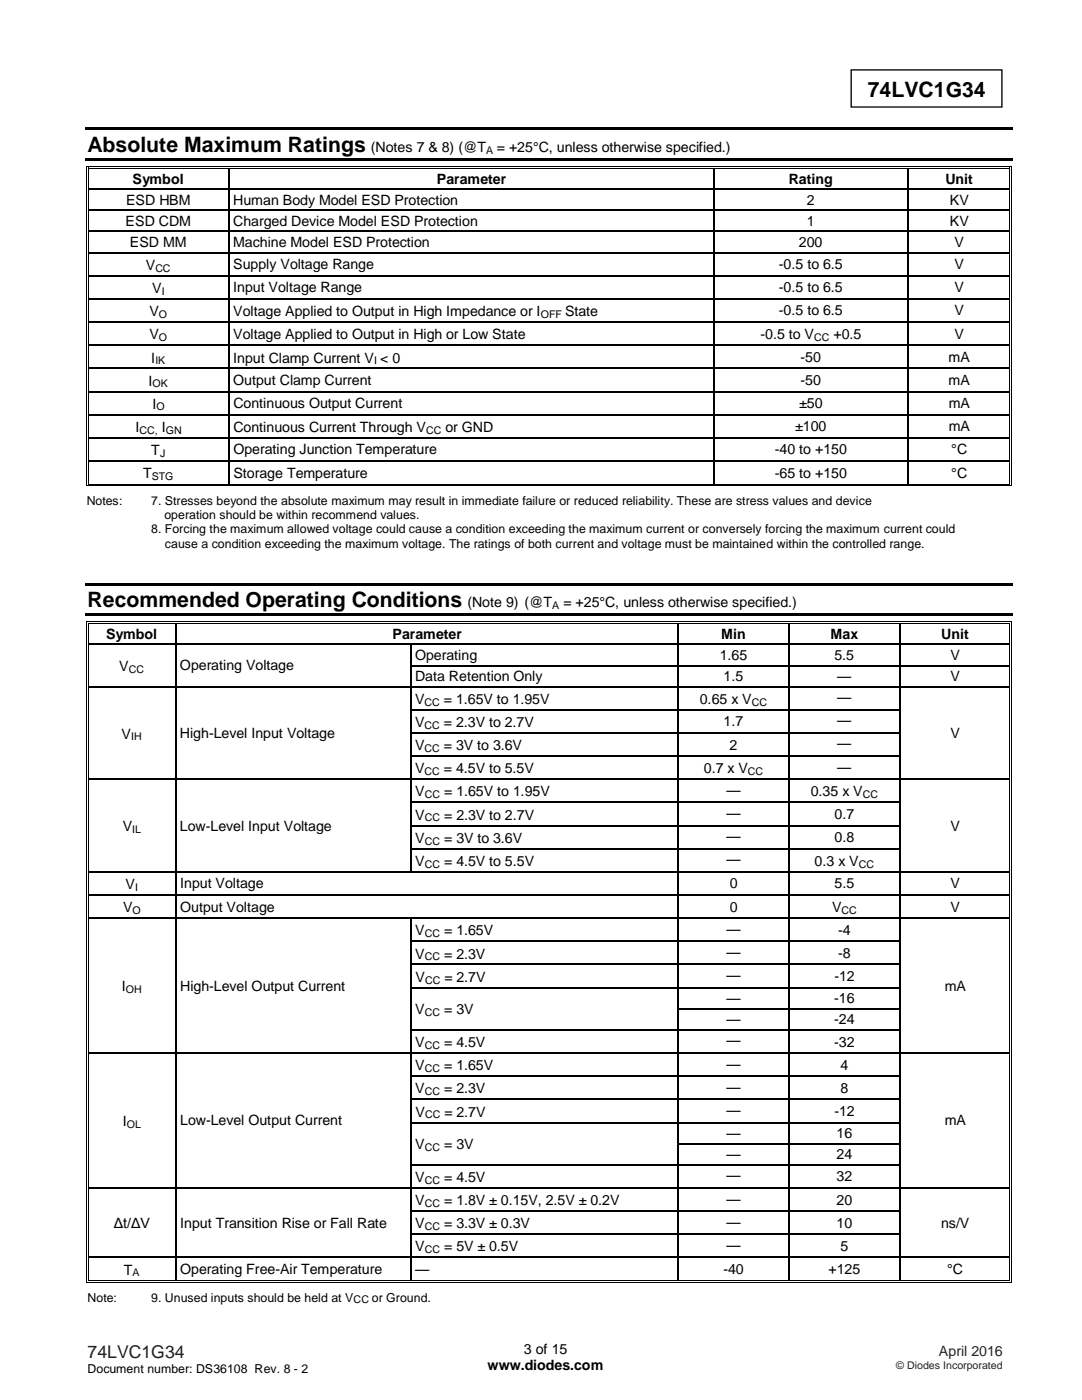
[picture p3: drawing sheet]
<svg xmlns="http://www.w3.org/2000/svg" width="216mm" height="279mm" viewBox="0 0 216 279" stroke-linecap="round" stroke-linejoin="round" font-family="sans-serif">
<defs><g id="words">
<g font-size="4.2">
<text x="173.1" y="19.3">74LVC1G34</text>
<text x="17.5" y="30.3">Absolute Maximum Ratings</text>
<text x="17.5" y="121.1">Recommended Operating Conditions</text>
</g>
<text font-size="3.5" fill="#231f20" x="17.5" y="270.9">74LVC1G34</text>
<g font-size="2.8">
<text x="74" y="30.3">(Notes 7 &amp; 8) (@T</text>
<text x="99.2" y="30.3">= +25°C, unless otherwise specified.)</text>
<text x="25.2" y="40.9">ESD HBM</text>
<text x="26.5" y="36.6">Symbol</text>
<text x="46.5" y="40.9">Human Body Model ESD Protection</text>
<text x="87.2" y="36.6">Parameter</text>
<text x="157.4" y="36.6">Rating</text>
<text x="161" y="40.9">2</text>
<text x="188.6" y="36.6">Unit</text>
<text x="189.5" y="40.9">KV</text>
<text x="25.1" y="45.1">ESD CDM</text>
<text x="46.5" y="45.1">Charged Device Model ESD Protection</text>
<text x="161" y="45.1">1</text>
<text x="189.5" y="45.1">KV</text>
<text x="25.9" y="49.3">ESD MM</text>
<text x="29.1" y="53.9">V</text>
<text x="46.5" y="49.3">Machine Model ESD Protection</text>
<text x="46.5" y="53.7">Supply Voltage Range</text>
<text x="155.4" y="53.7">-0.5 to 6.5</text>
<text x="159.4" y="49.3">200</text>
<text x="190.5" y="49.3">V</text>
<text x="190.5" y="53.7">V</text>
<text x="30.4" y="58.5">V</text>
<text x="46.5" y="58.3">Input Voltage Range</text>
<text x="155.4" y="58.3">-0.5 to 6.5</text>
<text x="190.5" y="58.3">V</text>
<text x="29.8" y="63.1">V</text>
<text x="46.5" y="63.1">Voltage Applied to Output in High Impedance or I</text>
<text x="112.8" y="63.1">State</text>
<text x="155.4" y="63">-0.5 to 6.5</text>
<text x="190.5" y="63">V</text>
<text x="29.8" y="67.7">V</text>
<text x="46.5" y="67.6">Voltage Applied to Output in High or Low State</text>
<text x="151.7" y="67.7">-0.5 to V</text>
<text x="166.3" y="67.7">+0.5</text>
<text x="190.5" y="67.6">V</text>
<text x="29.6" y="77">I</text>
<text x="30.2" y="72.4">I</text>
<text x="46.5" y="72.4">Input Clamp Current V &lt; 0</text>
<text x="46.5" y="76.8">Output Clamp Current</text>
<text x="159.7" y="72.2">-50</text>
<text x="159.7" y="76.8">-50</text>
<text x="189.3" y="72.2">mA</text>
<text x="189.3" y="76.8">mA</text>
<text x="30.4" y="81.6">I</text>
<text x="46.6" y="81.5">Continuous Output Current</text>
<text x="159.5" y="81.5">±50</text>
<text x="189.3" y="81.5">mA</text>
<text x="27" y="86.2">I</text>
<text x="32.3" y="86.2">I</text>
<text x="46.6" y="86.2">Continuous Current Through V</text>
<text x="88.9" y="86.2">or GND</text>
<text x="158.6" y="86.1">±100</text>
<text x="189.3" y="86.1">mA</text>
<text x="28.5" y="95.5">T</text>
<text x="30.2" y="90.8">T</text>
<text x="46.6" y="90.7">Operating Junction Temperature</text>
<text x="46.6" y="95.3">Storage Temperature</text>
<text x="154.6" y="90.7">-40 to +150</text>
<text x="154.6" y="95.3">-65 to +150</text>
<text x="189.8" y="90.7">°C</text>
<text x="189.8" y="95.3">°C</text>
<text x="93.3" y="121.1">(Note 9) (@T</text>
<text x="112.4" y="121.1">= +25°C, unless otherwise specified.)</text>
<text x="21.2" y="127.4">Symbol</text>
<text x="78.3" y="127.4">Parameter</text>
<text x="82.8" y="131.7">Operating</text>
<text x="143.6" y="131.7">1.65</text>
<text x="143.9" y="127.4">Min</text>
<text x="165.7" y="127.4">Max</text>
<text x="166.5" y="131.7">5.5</text>
<text x="187.8" y="127.4">Unit</text>
<text x="189.6" y="131.7">V</text>
<text x="23.8" y="134">V</text>
<text x="35.9" y="133.8">Operating Voltage</text>
<text x="82.8" y="135.9">Data Retention Only</text>
<text x="144.4" y="135.9">1.5</text>
<text x="167" y="135.9">—</text>
<text x="189.6" y="135.9">V</text>
<text x="82.8" y="140.5">V</text>
<text x="88.6" y="140.5">= 1.65V to 1.95V</text>
<text x="139.6" y="140.5">0.65 x V</text>
<text x="167" y="140.1">—</text>
<text x="24.3" y="147.4">V</text>
<text x="35.9" y="147.3">High-Level Input Voltage</text>
<text x="82.8" y="145.1">V</text>
<text x="82.8" y="149.7">V</text>
<text x="88.6" y="145.1">= 2.3V to 2.7V</text>
<text x="88.6" y="149.7">= 3V to 3.6V</text>
<text x="144.4" y="145">1.7</text>
<text x="145.6" y="149.6">2</text>
<text x="167" y="144.8">—</text>
<text x="167" y="149.4">—</text>
<text x="189.6" y="147.3">V</text>
<text x="82.8" y="154.3">V</text>
<text x="88.6" y="154.3">= 4.5V to 5.5V</text>
<text x="140.4" y="154.3">0.7 x V</text>
<text x="167" y="154">—</text>
<text x="82.9" y="158.9">V</text>
<text x="88.6" y="158.9">= 1.65V to 1.95V</text>
<text x="145" y="158.6">—</text>
<text x="161.8" y="158.9">0.35 x V</text>
<text x="24.5" y="165.9">V</text>
<text x="35.9" y="165.8">Low-Level Input Voltage</text>
<text x="82.9" y="163.6">V</text>
<text x="88.6" y="163.6">= 2.3V to 2.7V</text>
<text x="145" y="163.3">—</text>
<text x="145" y="167.9">—</text>
<text x="166.5" y="163.4">0.7</text>
<text x="189.7" y="165.8">V</text>
<text x="82.9" y="168.2">V</text>
<text x="82.9" y="172.8">V</text>
<text x="88.6" y="168.2">= 3V to 3.6V</text>
<text x="88.6" y="172.8">= 4.5V to 5.5V</text>
<text x="145" y="172.5">—</text>
<text x="162.5" y="172.8">0.3 x V</text>
<text x="166.5" y="168.1">0.8</text>
<text x="25.1" y="177.4">V</text>
<text x="35.9" y="177.3">Input Voltage</text>
<text x="145.6" y="177.3">0</text>
<text x="166.5" y="177.3">5.5</text>
<text x="189.7" y="177.3">V</text>
<text x="24.6" y="182.1">V</text>
<text x="35.9" y="181.9">Output Voltage</text>
<text x="145.6" y="181.9">0</text>
<text x="166" y="182.1">V</text>
<text x="189.7" y="181.9">V</text>
<text x="82.9" y="186.7">V</text>
<text x="82.9" y="191.3">V</text>
<text x="88.6" y="186.7">= 1.65V</text>
<text x="88.6" y="191.3">= 2.3V</text>
<text x="145" y="186.3">—</text>
<text x="145" y="191">—</text>
<text x="167.3" y="186.5">-4</text>
<text x="167.3" y="191.2">-8</text>
<text x="24.3" y="197.8">I</text>
<text x="35.9" y="197.7">High-Level Output Current</text>
<text x="82.9" y="195.9">V</text>
<text x="88.7" y="195.9">= 2.7V</text>
<text x="145" y="195.6">—</text>
<text x="166.5" y="195.8">-12</text>
<text x="188.5" y="197.7">mA</text>
<text x="82.9" y="202.5">V</text>
<text x="88.6" y="202.5">= 3V</text>
<text x="145" y="200.2">—</text>
<text x="166.4" y="200.2">-16</text>
<text x="82.9" y="209">V</text>
<text x="88.6" y="209">= 4.5V</text>
<text x="145" y="204.4">—</text>
<text x="145" y="208.6">—</text>
<text x="166.4" y="204.4">-24</text>
<text x="166.4" y="208.9">-32</text>
<text x="82.9" y="213.6">V</text>
<text x="88.6" y="213.6">= 1.65V</text>
<text x="145" y="213.3">—</text>
<text x="167.7" y="213.5">4</text>
<text x="82.9" y="218.2">V</text>
<text x="88.6" y="218.2">= 2.3V</text>
<text x="145" y="217.9">—</text>
<text x="167.7" y="218.1">8</text>
<text x="24.5" y="224.8">I</text>
<text x="35.9" y="224.6">Low-Level Output Current</text>
<text x="82.9" y="222.9">V</text>
<text x="88.7" y="222.9">= 2.7V</text>
<text x="145" y="222.5">—</text>
<text x="145" y="227.2">—</text>
<text x="166.5" y="222.7">-12</text>
<text x="166.9" y="227.2">16</text>
<text x="188.5" y="224.6">mA</text>
<text x="82.9" y="229.4">V</text>
<text x="88.6" y="229.4">= 3V</text>
<text x="145" y="231.3">—</text>
<text x="166.9" y="231.3">24</text>
<text x="82.9" y="235.9">V</text>
<text x="88.6" y="235.9">= 4.5V</text>
<text x="145" y="235.6">—</text>
<text x="166.9" y="235.8">32</text>
<text x="22.7" y="245">Δt/ΔV</text>
<text x="35.9" y="245">Input Transition Rise or Fall Rate</text>
<text x="82.9" y="240.5">V</text>
<text x="82.9" y="245.1">V</text>
<text x="88.6" y="240.5">= 1.8V ± 0.15V, 2.5V ± 0.2V</text>
<text x="88.6" y="245.1">= 3.3V ± 0.3V</text>
<text x="145" y="240.2">—</text>
<text x="145" y="244.8">—</text>
<text x="166.9" y="240.4">20</text>
<text x="166.9" y="245">10</text>
<text x="187.8" y="245">ns/V</text>
<text x="82.9" y="249.8">V</text>
<text x="88.6" y="249.8">= 5V ± 0.5V</text>
<text x="145" y="249.4">—</text>
<text x="167.7" y="249.6">5</text>
<text x="24.7" y="254.4">T</text>
<text x="35.9" y="254.2">Operating Free-Air Temperature</text>
<text x="82.9" y="254.2">—</text>
<text x="144.3" y="254.2">-40</text>
<text x="165.3" y="254.2">+125</text>
<text x="189" y="254.2">°C</text>
<text x="97.3" y="273.5">www.diodes.com</text>
<text x="104.5" y="270.2">3 of 15</text>
</g>
<text font-size="2.8" fill="#231f20" x="187.4" y="270.6">April 2016</text>
<g font-size="2.5">
<text x="17.3" y="100.7">Notes:</text>
<text x="30.2" y="100.7">7. Stresses beyond the absolute maximum may result in immediate failure or reduced reliability. These are stress values and device</text>
<text x="30.2" y="106.4">8. Forcing the maximum allowed voltage could cause a condition exceeding the maximum current or conversely forcing the maximum current could</text>
<text x="32.8" y="103.6">operation should be within recommend values.</text>
<text x="32.9" y="109.3">cause a condition exceeding the maximum voltage. The ratings of both current and voltage must be maintained within the controlled range.</text>
<text x="17.5" y="259.8">Note:</text>
<text x="30.2" y="259.8">9. Unused inputs should be held at V</text>
<text x="74.2" y="259.8">or Ground.</text>
<text x="17.5" y="274">Document number: DS36108 Rev. 8 - 2</text>
</g>
<g font-size="2.1">
<text x="97" y="30.7">A</text>
<text x="31" y="54.2">CC</text>
<text x="32.3" y="58.8">I</text>
<text x="31.7" y="63.4">O</text>
<text x="107.9" y="63.4">OFF</text>
<text x="31.7" y="68.1">O</text>
<text x="162.5" y="68.1">CC</text>
<text x="30.4" y="77.3">OK</text>
<text x="31" y="72.7">IK</text>
<text x="74.7" y="72.7">I</text>
<text x="31.2" y="81.9">O</text>
<text x="27.8" y="86.5">CC,</text>
<text x="33.1" y="86.5">GN</text>
<text x="85.1" y="86.5">CC</text>
<text x="30.3" y="95.8">STG</text>
<text x="31.9" y="91.2">J</text>
<text x="110.2" y="121.5">A</text>
<text x="25.7" y="134.3">CC</text>
<text x="84.7" y="140.8">CC</text>
<text x="150" y="140.8">CC</text>
<text x="26.2" y="147.8">IH</text>
<text x="84.7" y="145.4">CC</text>
<text x="84.7" y="150">CC</text>
<text x="84.7" y="154.7">CC</text>
<text x="149.2" y="154.7">CC</text>
<text x="84.8" y="159.3">CC</text>
<text x="172.2" y="159.3">CC</text>
<text x="26.4" y="166.2">IL</text>
<text x="84.8" y="163.9">CC</text>
<text x="84.8" y="168.6">CC</text>
<text x="84.8" y="173.2">CC</text>
<text x="171.4" y="173.2">CC</text>
<text x="27" y="177.8">I</text>
<text x="26.5" y="182.4">O</text>
<text x="167.9" y="182.4">CC</text>
<text x="84.8" y="187">CC</text>
<text x="84.8" y="191.7">CC</text>
<text x="84.8" y="196.3">CC</text>
<text x="25.1" y="198.2">OH</text>
<text x="84.8" y="202.8">CC</text>
<text x="84.8" y="209.3">CC</text>
<text x="84.8" y="213.9">CC</text>
<text x="84.8" y="218.6">CC</text>
<text x="25.3" y="225.1">OL</text>
<text x="84.8" y="223.2">CC</text>
<text x="84.8" y="229.7">CC</text>
<text x="84.8" y="236.3">CC</text>
<text x="84.8" y="240.9">CC</text>
<text x="84.8" y="245.5">CC</text>
<text x="84.8" y="250.1">CC</text>
<text x="26.5" y="254.7">A</text>
<text x="70.5" y="260.1">CC</text>
</g>
<text font-size="2.1" fill="#231f20" x="178.9" y="273.2">© Diodes Incorporated</text>
</g></defs>
<path d="M169.8 14h30.1v7.4h-30.1z" fill="none" stroke="#000" stroke-width=".26"/>
<g fill="#000">
<path d="M17 25.5h185.1v.5h-185.1z" fill-rule="evenodd"/>
<path d="M17 31.6h185.1v.5h-185.1z" fill-rule="evenodd"/>
<path d="M17.2 33.2h.2v.5h-.2z" fill-rule="evenodd"/>
<path d="M17.2 33.2h.5v.1h-.5z" fill-rule="evenodd"/>
<path d="M17.2 37.6h.2v.3h-.2z" fill-rule="evenodd"/>
<path d="M17.6 33.5h.1v.2h-.1z" fill-rule="evenodd"/>
<path d="M17.6 33.5h.1v.2h-.1z" fill-rule="evenodd"/>
<path d="M17.6 37.6h.1v.3h-.1z" fill-rule="evenodd"/>
<path d="M45.6 33.7h.3z" fill-rule="evenodd"/>
<path d="M45.6 33.2h.6v.1h-.6z" fill-rule="evenodd"/>
<path d="M45.6 33.5h.6v.2h-.6z" fill-rule="evenodd"/>
<path d="M45.6 37.6h.3v.3h-.3z" fill-rule="evenodd"/>
<path d="M142.3 33.7h.3z" fill-rule="evenodd"/>
<path d="M142.3 33.2h.5v.1h-.5z" fill-rule="evenodd"/>
<path d="M142.3 33.5h.5v.2h-.5z" fill-rule="evenodd"/>
<path d="M142.3 37.6h.3v.3h-.3z" fill-rule="evenodd"/>
<path d="M181.1 33.7h.2z" fill-rule="evenodd"/>
<path d="M181.1 33.2h.5v.1h-.5z" fill-rule="evenodd"/>
<path d="M181.1 33.5h.5v.2h-.5z" fill-rule="evenodd"/>
<path d="M181.1 37.6h.2v.3h-.2z" fill-rule="evenodd"/>
<path d="M201.4 33.2h.5v.1h-.5z" fill-rule="evenodd"/>
<path d="M201.4 33.5h.2v.2h-.2z" fill-rule="evenodd"/>
<path d="M201.4 33.5h.2v.2h-.2z" fill-rule="evenodd"/>
<path d="M201.4 37.6h.2v.3h-.2z" fill-rule="evenodd"/>
<path d="M201.8 33.2h.1v.5h-.1z" fill-rule="evenodd"/>
<path d="M201.8 37.6h.1v.3h-.1z" fill-rule="evenodd"/>
<path d="M17.2 41.9h.2v.2h-.2z" fill-rule="evenodd"/>
<path d="M17.2 46.1h.2v.2h-.2z" fill-rule="evenodd"/>
<path d="M17.2 50.3h.2v.3h-.2z" fill-rule="evenodd"/>
<path d="M17.2 54.9h.2v.3h-.2z" fill-rule="evenodd"/>
<path d="M17.2 59.5h.2v.3h-.2z" fill-rule="evenodd"/>
<path d="M17.6 41.9h.1v.2h-.1z" fill-rule="evenodd"/>
<path d="M17.6 46.1h.1v.2h-.1z" fill-rule="evenodd"/>
<path d="M17.6 50.3h.1v.3h-.1z" fill-rule="evenodd"/>
<path d="M17.6 54.9h.1v.3h-.1z" fill-rule="evenodd"/>
<path d="M17.6 59.5h.1v.3h-.1z" fill-rule="evenodd"/>
<path d="M45.6 41.9h.3v.2h-.3z" fill-rule="evenodd"/>
<path d="M45.6 46.1h.3v.2h-.3z" fill-rule="evenodd"/>
<path d="M45.6 50.3h.3v.3h-.3z" fill-rule="evenodd"/>
<path d="M45.6 54.9h.3v.3h-.3z" fill-rule="evenodd"/>
<path d="M45.6 59.5h.3v.3h-.3z" fill-rule="evenodd"/>
<path d="M142.3 41.9h.3v.2h-.3z" fill-rule="evenodd"/>
<path d="M142.3 46.1h.3v.2h-.3z" fill-rule="evenodd"/>
<path d="M142.3 50.3h.3v.3h-.3z" fill-rule="evenodd"/>
<path d="M142.3 54.9h.3v.3h-.3z" fill-rule="evenodd"/>
<path d="M142.3 59.5h.3v.3h-.3z" fill-rule="evenodd"/>
<path d="M181.1 41.9h.2v.2h-.2z" fill-rule="evenodd"/>
<path d="M181.1 46.1h.2v.2h-.2z" fill-rule="evenodd"/>
<path d="M181.1 50.3h.2v.3h-.2z" fill-rule="evenodd"/>
<path d="M181.1 54.9h.2v.3h-.2z" fill-rule="evenodd"/>
<path d="M181.1 59.5h.2v.3h-.2z" fill-rule="evenodd"/>
<path d="M201.4 41.9h.2v.2h-.2z" fill-rule="evenodd"/>
<path d="M201.4 46.1h.2v.2h-.2z" fill-rule="evenodd"/>
<path d="M201.4 50.3h.2v.3h-.2z" fill-rule="evenodd"/>
<path d="M201.4 54.9h.2v.3h-.2z" fill-rule="evenodd"/>
<path d="M201.4 59.5h.2v.3h-.2z" fill-rule="evenodd"/>
<path d="M201.8 41.9h.1v.2h-.1z" fill-rule="evenodd"/>
<path d="M201.8 46.1h.1v.2h-.1z" fill-rule="evenodd"/>
<path d="M201.8 50.3h.1v.3h-.1z" fill-rule="evenodd"/>
<path d="M201.8 54.9h.1v.3h-.1z" fill-rule="evenodd"/>
<path d="M201.8 59.5h.1v.3h-.1z" fill-rule="evenodd"/>
<path d="M17.2 64.1h.2v.3h-.2z" fill-rule="evenodd"/>
<path d="M17.2 68.8h.2v.3h-.2z" fill-rule="evenodd"/>
<path d="M17.2 73.4h.2v.3h-.2z" fill-rule="evenodd"/>
<path d="M17.2 78h.2v.3h-.2z" fill-rule="evenodd"/>
<path d="M17.6 64.1h.1v.3h-.1z" fill-rule="evenodd"/>
<path d="M17.6 68.8h.1v.3h-.1z" fill-rule="evenodd"/>
<path d="M17.6 73.4h.1v.3h-.1z" fill-rule="evenodd"/>
<path d="M17.6 78h.1v.3h-.1z" fill-rule="evenodd"/>
<path d="M45.6 64.1h.3v.3h-.3z" fill-rule="evenodd"/>
<path d="M45.6 68.8h.3v.3h-.3z" fill-rule="evenodd"/>
<path d="M45.6 73.4h.3v.3h-.3z" fill-rule="evenodd"/>
<path d="M45.6 78h.3v.3h-.3z" fill-rule="evenodd"/>
<path d="M142.3 64.1h.3v.3h-.3z" fill-rule="evenodd"/>
<path d="M142.3 68.8h.3v.3h-.3z" fill-rule="evenodd"/>
<path d="M142.3 73.4h.3v.3h-.3z" fill-rule="evenodd"/>
<path d="M142.3 78h.3v.3h-.3z" fill-rule="evenodd"/>
<path d="M181.1 64.1h.2v.3h-.2z" fill-rule="evenodd"/>
<path d="M181.1 68.8h.2v.3h-.2z" fill-rule="evenodd"/>
<path d="M181.1 73.4h.2v.3h-.2z" fill-rule="evenodd"/>
<path d="M181.1 78h.2v.3h-.2z" fill-rule="evenodd"/>
<path d="M201.4 64.1h.2v.3h-.2z" fill-rule="evenodd"/>
<path d="M201.4 68.8h.2v.3h-.2z" fill-rule="evenodd"/>
<path d="M201.4 73.4h.2v.3h-.2z" fill-rule="evenodd"/>
<path d="M201.4 78h.2v.3h-.2z" fill-rule="evenodd"/>
<path d="M201.8 64.1h.1v.3h-.1z" fill-rule="evenodd"/>
<path d="M201.8 68.8h.1v.3h-.1z" fill-rule="evenodd"/>
<path d="M201.8 73.4h.1v.3h-.1z" fill-rule="evenodd"/>
<path d="M201.8 78h.1v.3h-.1z" fill-rule="evenodd"/>
<path d="M17.2 82.6h.2v.3h-.2z" fill-rule="evenodd"/>
<path d="M17.2 87.3h.2v.2h-.2z" fill-rule="evenodd"/>
<path d="M17.2 91.9h.2v.2h-.2z" fill-rule="evenodd"/>
<path d="M17.2 96.5h.2v.5h-.2z" fill-rule="evenodd"/>
<path d="M17.2 96.9h.5v.1h-.5z" fill-rule="evenodd"/>
<path d="M17.6 82.6h.1v.3h-.1z" fill-rule="evenodd"/>
<path d="M17.6 87.3h.1v.2h-.1z" fill-rule="evenodd"/>
<path d="M17.6 91.9h.1v.2h-.1z" fill-rule="evenodd"/>
<path d="M17.6 96.5h.1v.2h-.1z" fill-rule="evenodd"/>
<path d="M17.6 96.5h.1v.2h-.1z" fill-rule="evenodd"/>
<path d="M45.6 82.6h.3v.3h-.3z" fill-rule="evenodd"/>
<path d="M45.6 87.3h.3v.2h-.3z" fill-rule="evenodd"/>
<path d="M45.6 91.9h.3v.2h-.3z" fill-rule="evenodd"/>
<path d="M45.6 96.5h.6v.2h-.6z" fill-rule="evenodd"/>
<path d="M45.6 96.9h.6v.1h-.6z" fill-rule="evenodd"/>
<path d="M142.3 82.6h.3v.3h-.3z" fill-rule="evenodd"/>
<path d="M142.3 87.3h.3v.2h-.3z" fill-rule="evenodd"/>
<path d="M142.3 91.9h.3v.2h-.3z" fill-rule="evenodd"/>
<path d="M142.3 96.5h.5v.2h-.5z" fill-rule="evenodd"/>
<path d="M142.3 96.9h.5v.1h-.5z" fill-rule="evenodd"/>
<path d="M181.1 82.6h.2v.3h-.2z" fill-rule="evenodd"/>
<path d="M181.1 87.3h.2v.2h-.2z" fill-rule="evenodd"/>
<path d="M181.1 91.9h.2v.2h-.2z" fill-rule="evenodd"/>
<path d="M181.1 96.5h.5v.2h-.5z" fill-rule="evenodd"/>
<path d="M181.1 96.9h.5v.1h-.5z" fill-rule="evenodd"/>
<path d="M201.4 82.6h.2v.3h-.2z" fill-rule="evenodd"/>
<path d="M201.4 87.3h.2v.2h-.2z" fill-rule="evenodd"/>
<path d="M201.4 91.9h.2v.2h-.2z" fill-rule="evenodd"/>
<path d="M201.4 96.9h.5v.1h-.5z" fill-rule="evenodd"/>
<path d="M201.4 96.5h.2v.2h-.2z" fill-rule="evenodd"/>
<path d="M201.4 96.5h.2v.2h-.2z" fill-rule="evenodd"/>
<path d="M201.8 82.6h.1v.3h-.1z" fill-rule="evenodd"/>
<path d="M201.8 87.3h.1v.2h-.1z" fill-rule="evenodd"/>
<path d="M201.8 91.9h.1v.2h-.1z" fill-rule="evenodd"/>
<path d="M201.8 96.5h.1v.5h-.1z" fill-rule="evenodd"/>
<path d="M17 116.3h185.1v.5h-185.1z" fill-rule="evenodd"/>
<path d="M17 122.4h185.1v.6h-185.1z" fill-rule="evenodd"/>
<path d="M17.2 124h.2v.6h-.2z" fill-rule="evenodd"/>
<path d="M17.2 124h.5v.2h-.5z" fill-rule="evenodd"/>
<path d="M17.2 128.5h.2v.2h-.2z" fill-rule="evenodd"/>
<path d="M17.2 132.7h.2v.2h-.2z" fill-rule="evenodd"/>
<path d="M17.2 136.9h.2v.3h-.2z" fill-rule="evenodd"/>
<path d="M17.6 124.4h.1v.2h-.1z" fill-rule="evenodd"/>
<path d="M17.6 124.4h.1v.1h-.1z" fill-rule="evenodd"/>
<path d="M17.6 128.5h.1v.2h-.1z" fill-rule="evenodd"/>
<path d="M17.6 132.7h.1v.2h-.1z" fill-rule="evenodd"/>
<path d="M17.6 136.9h.1v.3h-.1z" fill-rule="evenodd"/>
<path d="M35.1 124.5l.2 .1z" fill-rule="evenodd"/>
<path d="M35.1 124h.5v.2h-.5z" fill-rule="evenodd"/>
<path d="M35.1 124.4h.5v.1h-.5z" fill-rule="evenodd"/>
<path d="M35.1 128.5h.2v.2h-.2z" fill-rule="evenodd"/>
<path d="M35.1 132.7h.2v.2h-.2z" fill-rule="evenodd"/>
<path d="M35.1 136.9h.2v.3h-.2z" fill-rule="evenodd"/>
<path d="M82 128.5h.2v.2h-.2z" fill-rule="evenodd"/>
<path d="M82 132.7h.2v.2h-.2z" fill-rule="evenodd"/>
<path d="M82 136.9h.2v.3h-.2z" fill-rule="evenodd"/>
<path d="M135.2 124.5l.2 .1z" fill-rule="evenodd"/>
<path d="M135.2 124h.5v.2h-.5z" fill-rule="evenodd"/>
<path d="M135.2 124.4h.5v.1h-.5z" fill-rule="evenodd"/>
<path d="M135.2 128.5h.2v.2h-.2z" fill-rule="evenodd"/>
<path d="M135.2 132.7h.2v.2h-.2z" fill-rule="evenodd"/>
<path d="M135.2 136.9h.2v.3h-.2z" fill-rule="evenodd"/>
<path d="M157.3 124.5l.2 .1z" fill-rule="evenodd"/>
<path d="M157.3 124h.5v.2h-.5z" fill-rule="evenodd"/>
<path d="M157.3 124.4h.5v.1h-.5z" fill-rule="evenodd"/>
<path d="M157.3 128.5h.2v.2h-.2z" fill-rule="evenodd"/>
<path d="M157.3 132.7h.2v.2h-.2z" fill-rule="evenodd"/>
<path d="M157.3 136.9h.2v.3h-.2z" fill-rule="evenodd"/>
<path d="M179.4 124.5l.3 .1z" fill-rule="evenodd"/>
<path d="M179.4 124h.6v.2h-.6z" fill-rule="evenodd"/>
<path d="M179.4 124.4h.6v.1h-.6z" fill-rule="evenodd"/>
<path d="M179.4 128.5h.3v.2h-.3z" fill-rule="evenodd"/>
<path d="M179.4 132.7h.3v.2h-.3z" fill-rule="evenodd"/>
<path d="M179.4 136.9h.3v.3h-.3z" fill-rule="evenodd"/>
<path d="M201.4 124h.5v.2h-.5z" fill-rule="evenodd"/>
<path d="M201.4 124.4h.2v.2h-.2z" fill-rule="evenodd"/>
<path d="M201.4 124.4h.2v.1h-.2z" fill-rule="evenodd"/>
<path d="M201.4 128.5h.2v.2h-.2z" fill-rule="evenodd"/>
<path d="M201.4 132.7h.2v.2h-.2z" fill-rule="evenodd"/>
<path d="M201.4 136.9h.2v.3h-.2z" fill-rule="evenodd"/>
<path d="M201.8 124h.1v.6h-.1z" fill-rule="evenodd"/>
<path d="M201.8 128.5h.1v.2h-.1z" fill-rule="evenodd"/>
<path d="M201.8 132.7h.1v.2h-.1z" fill-rule="evenodd"/>
<path d="M201.8 136.9h.1v.3h-.1z" fill-rule="evenodd"/>
<path d="M17.2 141.5h.2v.3h-.2z" fill-rule="evenodd"/>
<path d="M17.2 146.2h.2v.2h-.2z" fill-rule="evenodd"/>
<path d="M17.2 150.8h.2v.2h-.2z" fill-rule="evenodd"/>
<path d="M17.2 155.4h.2v.2h-.2z" fill-rule="evenodd"/>
<path d="M17.6 141.5h.1v.3h-.1z" fill-rule="evenodd"/>
<path d="M17.6 146.2h.1v.2h-.1z" fill-rule="evenodd"/>
<path d="M17.6 150.8h.1v.2h-.1z" fill-rule="evenodd"/>
<path d="M17.6 155.4h.1v.2h-.1z" fill-rule="evenodd"/>
<path d="M35.1 141.5h.2v.3h-.2z" fill-rule="evenodd"/>
<path d="M35.1 146.2h.2v.2h-.2z" fill-rule="evenodd"/>
<path d="M35.1 150.8h.2v.2h-.2z" fill-rule="evenodd"/>
<path d="M35.1 155.4h.2v.2h-.2z" fill-rule="evenodd"/>
<path d="M82 141.5h.2v.3h-.2z" fill-rule="evenodd"/>
<path d="M82 146.2h.2v.2h-.2z" fill-rule="evenodd"/>
<path d="M82 150.8h.2v.2h-.2z" fill-rule="evenodd"/>
<path d="M82 155.4h.2v.2h-.2z" fill-rule="evenodd"/>
<path d="M135.2 141.5h.2v.3h-.2z" fill-rule="evenodd"/>
<path d="M135.2 146.2h.2v.2h-.2z" fill-rule="evenodd"/>
<path d="M135.2 150.8h.2v.2h-.2z" fill-rule="evenodd"/>
<path d="M135.2 155.4h.2v.2h-.2z" fill-rule="evenodd"/>
<path d="M157.3 141.5h.2v.3h-.2z" fill-rule="evenodd"/>
<path d="M157.3 146.2h.2v.2h-.2z" fill-rule="evenodd"/>
<path d="M157.3 150.8h.2v.2h-.2z" fill-rule="evenodd"/>
<path d="M157.3 155.4h.2v.2h-.2z" fill-rule="evenodd"/>
<path d="M179.4 141.5h.3v.3h-.3z" fill-rule="evenodd"/>
<path d="M179.4 146.2h.3v.2h-.3z" fill-rule="evenodd"/>
<path d="M179.4 150.8h.3v.2h-.3z" fill-rule="evenodd"/>
<path d="M179.4 155.4h.3v.2h-.3z" fill-rule="evenodd"/>
<path d="M201.4 141.5h.2v.3h-.2z" fill-rule="evenodd"/>
<path d="M201.4 146.2h.2v.2h-.2z" fill-rule="evenodd"/>
<path d="M201.4 150.8h.2v.2h-.2z" fill-rule="evenodd"/>
<path d="M201.4 155.4h.2v.2h-.2z" fill-rule="evenodd"/>
<path d="M201.8 141.5h.1v.3h-.1z" fill-rule="evenodd"/>
<path d="M201.8 146.2h.1v.2h-.1z" fill-rule="evenodd"/>
<path d="M201.8 150.8h.1v.2h-.1z" fill-rule="evenodd"/>
<path d="M201.8 155.4h.1v.2h-.1z" fill-rule="evenodd"/>
<path d="M17.2 160h.2v.3h-.2z" fill-rule="evenodd"/>
<path d="M17.2 164.7h.2v.2h-.2z" fill-rule="evenodd"/>
<path d="M17.2 169.3h.2v.2h-.2z" fill-rule="evenodd"/>
<path d="M17.2 173.9h.2v.2h-.2z" fill-rule="evenodd"/>
<path d="M17.2 178.5h.2v.3h-.2z" fill-rule="evenodd"/>
<path d="M17.6 160h.1v.3h-.1z" fill-rule="evenodd"/>
<path d="M17.6 164.7h.1v.2h-.1z" fill-rule="evenodd"/>
<path d="M17.6 169.3h.1v.2h-.1z" fill-rule="evenodd"/>
<path d="M17.6 173.9h.1v.2h-.1z" fill-rule="evenodd"/>
<path d="M17.6 178.5h.1v.3h-.1z" fill-rule="evenodd"/>
<path d="M35.1 160h.2v.3h-.2z" fill-rule="evenodd"/>
<path d="M35.1 164.7h.2v.2h-.2z" fill-rule="evenodd"/>
<path d="M35.1 169.3h.2v.2h-.2z" fill-rule="evenodd"/>
<path d="M35.1 173.9h.2v.2h-.2z" fill-rule="evenodd"/>
<path d="M35.1 178.5h.2v.3h-.2z" fill-rule="evenodd"/>
<path d="M82 160h.2v.3h-.2z" fill-rule="evenodd"/>
<path d="M82 164.7h.2v.2h-.2z" fill-rule="evenodd"/>
<path d="M82 169.3h.2v.2h-.2z" fill-rule="evenodd"/>
<path d="M82 173.9h.2v.2h-.2z" fill-rule="evenodd"/>
<path d="M135.2 160h.2v.3h-.2z" fill-rule="evenodd"/>
<path d="M135.2 164.7h.2v.2h-.2z" fill-rule="evenodd"/>
<path d="M135.2 169.3h.2v.2h-.2z" fill-rule="evenodd"/>
<path d="M135.2 173.9h.2v.2h-.2z" fill-rule="evenodd"/>
<path d="M135.2 178.5h.2v.3h-.2z" fill-rule="evenodd"/>
<path d="M157.3 160h.2v.3h-.2z" fill-rule="evenodd"/>
<path d="M157.3 164.7h.2v.2h-.2z" fill-rule="evenodd"/>
<path d="M157.3 169.3h.2v.2h-.2z" fill-rule="evenodd"/>
<path d="M157.3 173.9h.2v.2h-.2z" fill-rule="evenodd"/>
<path d="M157.3 178.5h.2v.3h-.2z" fill-rule="evenodd"/>
<path d="M179.4 160h.3v.3h-.3z" fill-rule="evenodd"/>
<path d="M179.4 164.7h.3v.2h-.3z" fill-rule="evenodd"/>
<path d="M179.4 169.3h.3v.2h-.3z" fill-rule="evenodd"/>
<path d="M179.4 173.9h.3v.2h-.3z" fill-rule="evenodd"/>
<path d="M179.4 178.5h.3v.3h-.3z" fill-rule="evenodd"/>
<path d="M201.4 160h.2v.3h-.2z" fill-rule="evenodd"/>
<path d="M201.4 164.7h.2v.2h-.2z" fill-rule="evenodd"/>
<path d="M201.4 169.3h.2v.2h-.2z" fill-rule="evenodd"/>
<path d="M201.4 173.9h.2v.2h-.2z" fill-rule="evenodd"/>
<path d="M201.4 178.5h.2v.3h-.2z" fill-rule="evenodd"/>
<path d="M201.8 160h.1v.3h-.1z" fill-rule="evenodd"/>
<path d="M201.8 164.7h.1v.2h-.1z" fill-rule="evenodd"/>
<path d="M201.8 169.3h.1v.2h-.1z" fill-rule="evenodd"/>
<path d="M201.8 173.9h.1v.2h-.1z" fill-rule="evenodd"/>
<path d="M201.8 178.5h.1v.3h-.1z" fill-rule="evenodd"/>
<path d="M17.2 183.1h.2v.3h-.2z" fill-rule="evenodd"/>
<path d="M17.2 187.7h.2v.3h-.2z" fill-rule="evenodd"/>
<path d="M17.2 192.3h.2v.3h-.2z" fill-rule="evenodd"/>
<path d="M17.2 197h.2v.3h-.2z" fill-rule="evenodd"/>
<path d="M17.6 183.1h.1v.3h-.1z" fill-rule="evenodd"/>
<path d="M17.6 187.7h.1v.3h-.1z" fill-rule="evenodd"/>
<path d="M17.6 192.3h.1v.3h-.1z" fill-rule="evenodd"/>
<path d="M17.6 197h.1v.3h-.1z" fill-rule="evenodd"/>
<path d="M35.1 183.1h.2v.3h-.2z" fill-rule="evenodd"/>
<path d="M35.1 187.7h.2v.3h-.2z" fill-rule="evenodd"/>
<path d="M35.1 192.3h.2v.3h-.2z" fill-rule="evenodd"/>
<path d="M35.1 197h.2v.3h-.2z" fill-rule="evenodd"/>
<path d="M82 183.1h.2v.3h-.2z" fill-rule="evenodd"/>
<path d="M82 187.7h.2v.3h-.2z" fill-rule="evenodd"/>
<path d="M82 192.3h.2v.3h-.2z" fill-rule="evenodd"/>
<path d="M82 197h.2v.3h-.2z" fill-rule="evenodd"/>
<path d="M135.2 183.1h.2v.3h-.2z" fill-rule="evenodd"/>
<path d="M135.2 187.7h.2v.3h-.2z" fill-rule="evenodd"/>
<path d="M135.2 192.3h.2v.3h-.2z" fill-rule="evenodd"/>
<path d="M135.2 197h.2v.3h-.2z" fill-rule="evenodd"/>
<path d="M157.3 183.1h.2v.3h-.2z" fill-rule="evenodd"/>
<path d="M157.3 187.7h.2v.3h-.2z" fill-rule="evenodd"/>
<path d="M157.3 192.3h.2v.3h-.2z" fill-rule="evenodd"/>
<path d="M157.3 197h.2v.3h-.2z" fill-rule="evenodd"/>
<path d="M179.4 183.1h.3v.3h-.3z" fill-rule="evenodd"/>
<path d="M179.4 187.7h.3v.3h-.3z" fill-rule="evenodd"/>
<path d="M179.4 192.3h.3v.3h-.3z" fill-rule="evenodd"/>
<path d="M179.4 197h.3v.3h-.3z" fill-rule="evenodd"/>
<path d="M201.4 183.1h.2v.3h-.2z" fill-rule="evenodd"/>
<path d="M201.4 187.7h.2v.3h-.2z" fill-rule="evenodd"/>
<path d="M201.4 192.3h.2v.3h-.2z" fill-rule="evenodd"/>
<path d="M201.4 197h.2v.3h-.2z" fill-rule="evenodd"/>
<path d="M201.8 183.1h.1v.3h-.1z" fill-rule="evenodd"/>
<path d="M201.8 187.7h.1v.3h-.1z" fill-rule="evenodd"/>
<path d="M201.8 192.3h.1v.3h-.1z" fill-rule="evenodd"/>
<path d="M201.8 197h.1v.3h-.1z" fill-rule="evenodd"/>
<path d="M17.2 201.2h.2v.2h-.2z" fill-rule="evenodd"/>
<path d="M17.2 205.4h.2v.3h-.2z" fill-rule="evenodd"/>
<path d="M17.2 210h.2v.3h-.2z" fill-rule="evenodd"/>
<path d="M17.2 214.7h.2v.2h-.2z" fill-rule="evenodd"/>
<path d="M17.2 219.3h.2v.2h-.2z" fill-rule="evenodd"/>
<path d="M17.6 201.2h.1v.2h-.1z" fill-rule="evenodd"/>
<path d="M17.6 205.4h.1v.3h-.1z" fill-rule="evenodd"/>
<path d="M17.6 210h.1v.3h-.1z" fill-rule="evenodd"/>
<path d="M17.6 214.7h.1v.2h-.1z" fill-rule="evenodd"/>
<path d="M17.6 219.3h.1v.2h-.1z" fill-rule="evenodd"/>
<path d="M35.1 201.2h.2v.2h-.2z" fill-rule="evenodd"/>
<path d="M35.1 205.4h.2v.3h-.2z" fill-rule="evenodd"/>
<path d="M35.1 210h.2v.3h-.2z" fill-rule="evenodd"/>
<path d="M35.1 214.7h.2v.2h-.2z" fill-rule="evenodd"/>
<path d="M35.1 219.3h.2v.2h-.2z" fill-rule="evenodd"/>
<path d="M82 201.2h.2v.2h-.2z" fill-rule="evenodd"/>
<path d="M82 205.4h.2v.3h-.2z" fill-rule="evenodd"/>
<path d="M82 210h.2v.3h-.2z" fill-rule="evenodd"/>
<path d="M82 214.7h.2v.2h-.2z" fill-rule="evenodd"/>
<path d="M82 219.3h.2v.2h-.2z" fill-rule="evenodd"/>
<path d="M135.2 201.2h.2v.2h-.2z" fill-rule="evenodd"/>
<path d="M135.2 205.4h.2v.3h-.2z" fill-rule="evenodd"/>
<path d="M135.2 210h.2v.3h-.2z" fill-rule="evenodd"/>
<path d="M135.2 214.7h.2v.2h-.2z" fill-rule="evenodd"/>
<path d="M135.2 219.3h.2v.2h-.2z" fill-rule="evenodd"/>
<path d="M157.3 201.2h.2v.2h-.2z" fill-rule="evenodd"/>
<path d="M157.3 205.4h.2v.3h-.2z" fill-rule="evenodd"/>
<path d="M157.3 210h.2v.3h-.2z" fill-rule="evenodd"/>
<path d="M157.3 214.7h.2v.2h-.2z" fill-rule="evenodd"/>
<path d="M157.3 219.3h.2v.2h-.2z" fill-rule="evenodd"/>
<path d="M179.4 201.2h.3v.2h-.3z" fill-rule="evenodd"/>
<path d="M179.4 205.4h.3v.3h-.3z" fill-rule="evenodd"/>
<path d="M179.4 210h.3v.3h-.3z" fill-rule="evenodd"/>
<path d="M179.4 214.7h.3v.2h-.3z" fill-rule="evenodd"/>
<path d="M179.4 219.3h.3v.2h-.3z" fill-rule="evenodd"/>
<path d="M201.4 201.2h.2v.2h-.2z" fill-rule="evenodd"/>
<path d="M201.4 205.4h.2v.3h-.2z" fill-rule="evenodd"/>
<path d="M201.4 210h.2v.3h-.2z" fill-rule="evenodd"/>
<path d="M201.4 214.7h.2v.2h-.2z" fill-rule="evenodd"/>
<path d="M201.4 219.3h.2v.2h-.2z" fill-rule="evenodd"/>
<path d="M201.8 201.2h.1v.2h-.1z" fill-rule="evenodd"/>
<path d="M201.8 205.4h.1v.3h-.1z" fill-rule="evenodd"/>
<path d="M201.8 210h.1v.3h-.1z" fill-rule="evenodd"/>
<path d="M201.8 214.7h.1v.2h-.1z" fill-rule="evenodd"/>
<path d="M201.8 219.3h.1v.2h-.1z" fill-rule="evenodd"/>
<path d="M17.2 223.9h.2v.2h-.2z" fill-rule="evenodd"/>
<path d="M17.2 228.1h.2v.3h-.2z" fill-rule="evenodd"/>
<path d="M17.2 232.4h.2v.2h-.2z" fill-rule="evenodd"/>
<path d="M17.2 237h.2v.2h-.2z" fill-rule="evenodd"/>
<path d="M17.6 223.9h.1v.2h-.1z" fill-rule="evenodd"/>
<path d="M17.6 228.1h.1v.3h-.1z" fill-rule="evenodd"/>
<path d="M17.6 232.4h.1v.2h-.1z" fill-rule="evenodd"/>
<path d="M17.6 237h.1v.2h-.1z" fill-rule="evenodd"/>
<path d="M35.1 223.9h.2v.2h-.2z" fill-rule="evenodd"/>
<path d="M35.1 228.1h.2v.3h-.2z" fill-rule="evenodd"/>
<path d="M35.1 232.4h.2v.2h-.2z" fill-rule="evenodd"/>
<path d="M35.1 237h.2v.2h-.2z" fill-rule="evenodd"/>
<path d="M82 223.9h.2v.2h-.2z" fill-rule="evenodd"/>
<path d="M82 228.1h.2v.3h-.2z" fill-rule="evenodd"/>
<path d="M82 232.4h.2v.2h-.2z" fill-rule="evenodd"/>
<path d="M82 237h.2v.2h-.2z" fill-rule="evenodd"/>
<path d="M135.2 223.9h.2v.2h-.2z" fill-rule="evenodd"/>
<path d="M135.2 228.1h.2v.3h-.2z" fill-rule="evenodd"/>
<path d="M135.2 232.4h.2v.2h-.2z" fill-rule="evenodd"/>
<path d="M135.2 237h.2v.2h-.2z" fill-rule="evenodd"/>
<path d="M157.3 223.9h.2v.2h-.2z" fill-rule="evenodd"/>
<path d="M157.3 228.1h.2v.3h-.2z" fill-rule="evenodd"/>
<path d="M157.3 232.4h.2v.2h-.2z" fill-rule="evenodd"/>
<path d="M157.3 237h.2v.2h-.2z" fill-rule="evenodd"/>
<path d="M179.4 223.9h.3v.2h-.3z" fill-rule="evenodd"/>
<path d="M179.4 228.1h.3v.3h-.3z" fill-rule="evenodd"/>
<path d="M179.4 232.4h.3v.2h-.3z" fill-rule="evenodd"/>
<path d="M179.4 237h.3v.2h-.3z" fill-rule="evenodd"/>
<path d="M201.4 223.9h.2v.2h-.2z" fill-rule="evenodd"/>
<path d="M201.4 228.1h.2v.3h-.2z" fill-rule="evenodd"/>
<path d="M201.4 232.4h.2v.2h-.2z" fill-rule="evenodd"/>
<path d="M201.4 237h.2v.2h-.2z" fill-rule="evenodd"/>
<path d="M201.8 223.9h.1v.2h-.1z" fill-rule="evenodd"/>
<path d="M201.8 228.1h.1v.3h-.1z" fill-rule="evenodd"/>
<path d="M201.8 232.4h.1v.2h-.1z" fill-rule="evenodd"/>
<path d="M201.8 237h.1v.2h-.1z" fill-rule="evenodd"/>
<path d="M17.2 241.6h.2v.2h-.2z" fill-rule="evenodd"/>
<path d="M17.2 246.2h.2v.3h-.2z" fill-rule="evenodd"/>
<path d="M17.2 250.8h.2v.3h-.2z" fill-rule="evenodd"/>
<path d="M17.2 255.5h.2v.5h-.2z" fill-rule="evenodd"/>
<path d="M17.2 255.8h.5v.2h-.5z" fill-rule="evenodd"/>
<path d="M17.6 241.6h.1v.2h-.1z" fill-rule="evenodd"/>
<path d="M17.6 246.2h.1v.3h-.1z" fill-rule="evenodd"/>
<path d="M17.6 250.8h.1v.3h-.1z" fill-rule="evenodd"/>
<path d="M17.6 255.5h.1v.1h-.1z" fill-rule="evenodd"/>
<path d="M17.6 255.5h.1v.1h-.1z" fill-rule="evenodd"/>
<path d="M35.1 241.6h.2v.2h-.2z" fill-rule="evenodd"/>
<path d="M35.1 246.2h.2v.3h-.2z" fill-rule="evenodd"/>
<path d="M35.1 250.8h.2v.3h-.2z" fill-rule="evenodd"/>
<path d="M35.1 255.5h.5v.1h-.5z" fill-rule="evenodd"/>
<path d="M35.1 255.8h.5v.2h-.5z" fill-rule="evenodd"/>
<path d="M82 241.6h.2v.2h-.2z" fill-rule="evenodd"/>
<path d="M82 246.2h.2v.3h-.2z" fill-rule="evenodd"/>
<path d="M82 250.8h.2v.3h-.2z" fill-rule="evenodd"/>
<path d="M82 255.5h.5v.1h-.5z" fill-rule="evenodd"/>
<path d="M82 255.8h.5v.2h-.5z" fill-rule="evenodd"/>
<path d="M135.2 241.6h.2v.2h-.2z" fill-rule="evenodd"/>
<path d="M135.2 246.2h.2v.3h-.2z" fill-rule="evenodd"/>
<path d="M135.2 250.8h.2v.3h-.2z" fill-rule="evenodd"/>
<path d="M135.2 255.5h.5v.1h-.5z" fill-rule="evenodd"/>
<path d="M135.2 255.8h.5v.2h-.5z" fill-rule="evenodd"/>
<path d="M157.3 241.6h.2v.2h-.2z" fill-rule="evenodd"/>
<path d="M157.3 246.2h.2v.3h-.2z" fill-rule="evenodd"/>
<path d="M157.3 250.8h.2v.3h-.2z" fill-rule="evenodd"/>
<path d="M157.3 255.5h.5v.1h-.5z" fill-rule="evenodd"/>
<path d="M157.3 255.8h.5v.2h-.5z" fill-rule="evenodd"/>
<path d="M179.4 241.6h.3v.2h-.3z" fill-rule="evenodd"/>
<path d="M179.4 246.2h.3v.3h-.3z" fill-rule="evenodd"/>
<path d="M179.4 250.8h.3v.3h-.3z" fill-rule="evenodd"/>
<path d="M179.4 255.5h.6v.1h-.6z" fill-rule="evenodd"/>
<path d="M179.4 255.8h.6v.2h-.6z" fill-rule="evenodd"/>
<path d="M201.4 241.6h.2v.2h-.2z" fill-rule="evenodd"/>
<path d="M201.4 246.2h.2v.3h-.2z" fill-rule="evenodd"/>
<path d="M201.4 250.8h.2v.3h-.2z" fill-rule="evenodd"/>
<path d="M201.4 255.8h.5v.2h-.5z" fill-rule="evenodd"/>
<path d="M201.4 255.5h.2v.1h-.2z" fill-rule="evenodd"/>
<path d="M201.4 255.5h.2v.1h-.2z" fill-rule="evenodd"/>
<path d="M201.8 241.6h.1v.2h-.1z" fill-rule="evenodd"/>
<path d="M201.8 246.2h.1v.3h-.1z" fill-rule="evenodd"/>
<path d="M201.8 250.8h.1v.3h-.1z" fill-rule="evenodd"/>
<path d="M201.8 255.5h.1v.5h-.1z" fill-rule="evenodd"/>
</g>
<g fill="none" stroke="#000" stroke-width=".2">
<path d="M17.3 33.7v3.9M17.3 37.9v4M17.7 33.7v3.9M17.7 37.9v4M17.7 33.2h27.9M17.7 33.6h27.9M46.2 33.2h96.1M46.2 33.6h96.1M142.8 33.2h38.3M142.8 33.6h38.3M181.6 33.2h19.8M181.6 33.6h19.8"/>
<path d="M201.5 33.7v3.9M201.5 37.9v4M201.8 33.7v3.9M201.8 37.9v4M17.3 42.1v4M17.3 46.3v4M17.3 50.6v4.3M17.3 55.2v4.3M17.3 59.8v4.3M17.7 42.1v4M17.7 46.3v4M17.7 50.6v4.3"/>
<path d="M17.7 55.2v4.3M17.7 59.8v4.3M201.5 42.1v4M201.5 46.3v4M201.5 50.6v4.3M201.5 55.2v4.3M201.5 59.8v4.3M201.8 42.1v4M201.8 46.3v4M201.8 50.6v4.3M201.8 55.2v4.3M201.8 59.8v4.3"/>
<path d="M17.3 64.4v4.4M17.3 69.1v4.3M17.3 73.7v4.3M17.3 78.3v4.3M17.7 64.4v4.4M17.7 69.1v4.3M17.7 73.7v4.3M17.7 78.3v4.3M201.5 64.4v4.4M201.5 69.1v4.3M201.5 73.7v4.3M201.5 78.3v4.3"/>
<path d="M201.8 64.4v4.4M201.8 69.1v4.3M201.8 73.7v4.3M201.8 78.3v4.3M17.3 82.9v4.4M17.3 87.5v4.4M17.3 92.1v4.4M17.7 82.9v4.4M17.7 87.5v4.4M17.7 92.1v4.4M17.7 97h27.9M17.7 96.6h27.9"/>
<path d="M46.2 97h96.1M46.2 96.6h96.1M142.8 97h38.3M142.8 96.6h38.3M181.6 97h19.8M181.6 96.6h19.8M201.5 82.9v4.4M201.5 87.5v4.4M201.5 92.1v4.4M201.8 82.9v4.4M201.8 87.5v4.4M201.8 92.1v4.4"/>
<path d="M17.3 124.6v3.9M17.3 128.7v4M17.3 132.9v4M17.3 137.2v4.3M17.7 124.6v3.9M17.7 128.7v4M17.7 132.9v4M17.7 137.2v4.3M17.7 124.1h17.4M17.7 124.4h17.4M35.6 124.1h99.6M35.6 124.4h99.6"/>
<path d="M135.7 124.1h21.6M135.7 124.4h21.6M157.8 124.1h21.6M157.8 124.4h21.6M180 124.1h21.4M180 124.4h21.4M201.5 124.6v3.9M201.5 128.7v4M201.5 132.9v4M201.5 137.2v4.3M201.8 124.6v3.9M201.8 128.7v4"/>
<path d="M201.8 132.9v4M201.8 137.2v4.3M17.3 141.8v4.4M17.3 146.4v4.4M17.3 151v4.4M17.3 155.6v4.4M17.7 141.8v4.4M17.7 146.4v4.4M17.7 151v4.4M17.7 155.6v4.4M201.5 141.8v4.4M201.5 146.4v4.4"/>
<path d="M201.5 151v4.4M201.5 155.6v4.4M201.8 141.8v4.4M201.8 146.4v4.4M201.8 151v4.4M201.8 155.6v4.4M17.3 160.3v4.4M17.3 164.9v4.4M17.3 169.5v4.4M17.3 174.1v4.4M17.3 178.8v4.3M17.7 160.3v4.4"/>
<path d="M17.7 164.9v4.4M17.7 169.5v4.4M17.7 174.1v4.4M17.7 178.8v4.3M201.5 160.3v4.4M201.5 164.9v4.4M201.5 169.5v4.4M201.5 174.1v4.4M201.5 178.8v4.3M201.8 160.3v4.4M201.8 164.9v4.4M201.8 169.5v4.4"/>
<path d="M201.8 174.1v4.4M201.8 178.8v4.3M17.3 183.4v4.3M17.3 188v4.3M17.3 192.6v4.4M17.3 197.3v3.9M17.7 183.4v4.3M17.7 188v4.3M17.7 192.6v4.4M17.7 197.3v3.9M201.5 183.4v4.3M201.5 188v4.3"/>
<path d="M201.5 192.6v4.4M201.5 197.3v3.9M201.8 183.4v4.3M201.8 188v4.3M201.8 192.6v4.4M201.8 197.3v3.9M17.3 201.4v4M17.3 205.7v4.3M17.3 210.3v4.4M17.3 214.9v4.4M17.3 219.5v4.4M17.7 201.4v4"/>
<path d="M17.7 205.7v4.3M17.7 210.3v4.4M17.7 214.9v4.4M17.7 219.5v4.4M201.5 201.4v4M201.5 205.7v4.3M201.5 210.3v4.4M201.5 214.9v4.4M201.5 219.5v4.4M201.8 201.4v4M201.8 205.7v4.3M201.8 210.3v4.4"/>
<path d="M201.8 214.9v4.4M201.8 219.5v4.4M17.3 224.1v4M17.3 228.4v4M17.3 232.6v4.4M17.3 237.2v4.4M17.7 224.1v4M17.7 228.4v4M17.7 232.6v4.4M17.7 237.2v4.4M201.5 224.1v4M201.5 228.4v4"/>
<path d="M201.5 232.6v4.4M201.5 237.2v4.4M201.8 224.1v4M201.8 228.4v4M201.8 232.6v4.4M201.8 237.2v4.4M17.3 241.8v4.4M17.3 246.5v4.3M17.3 251.1v4.4M17.7 241.8v4.4M17.7 246.5v4.3M17.7 251.1v4.4"/>
<path d="M17.7 255.9h17.4M17.7 255.6h17.4M35.6 255.9h46.4M35.6 255.6h46.4M82.5 255.9h52.7M82.5 255.6h52.7M135.7 255.9h21.6M135.7 255.6h21.6M157.8 255.9h21.6M157.8 255.6h21.6M180 255.9h21.4M180 255.6h21.4"/>
<path d="M201.5 241.8v4.4M201.5 246.5v4.3M201.5 251.1v4.4M201.8 241.8v4.4M201.8 246.5v4.3M201.8 251.1v4.4"/>
</g>
<g fill="none" stroke="#000" stroke-width=".25">
<path d="M17.7 37.8h27.9M45.8 33.7v3.9M45.8 37.9v4M45.9 37.8h96.4M142.4 33.7v3.9M142.4 37.9v4M142.6 37.8h38.5M181.2 33.7v3.9M181.2 37.9v4M181.3 37.8h20.1M17.7 42h27.9M17.7 46.2h27.9"/>
<path d="M17.7 50.4h27.9M17.7 55h27.9M17.7 59.7h27.9M45.8 42.1v4M45.8 46.3v4M45.8 50.6v4.3M45.8 55.2v4.3M45.8 59.8v4.3M45.9 42h96.4M45.9 46.2h96.4M45.9 50.4h96.4M45.9 55h96.4"/>
<path d="M45.9 59.7h96.4M142.4 42.1v4M142.4 46.3v4M142.4 50.6v4.3M142.4 55.2v4.3M142.4 59.8v4.3M142.6 42h38.5M142.6 46.2h38.5M142.6 50.4h38.5M142.6 55h38.5M142.6 59.7h38.5M181.2 42.1v4"/>
<path d="M181.2 46.3v4M181.2 50.6v4.3M181.2 55.2v4.3M181.2 59.8v4.3M181.3 42h20.1M181.3 46.2h20.1M181.3 50.4h20.1M181.3 55h20.1M181.3 59.7h20.1M17.7 64.3h27.9M17.7 68.9h27.9M17.7 73.5h27.9"/>
<path d="M17.7 78.2h27.9M45.8 64.4v4.4M45.8 69.1v4.3M45.8 73.7v4.3M45.8 78.3v4.3M45.9 64.3h96.4M45.9 68.9h96.4M45.9 73.5h96.4M45.9 78.2h96.4M142.4 64.4v4.4M142.4 69.1v4.3M142.4 73.7v4.3"/>
<path d="M142.4 78.3v4.3M142.6 64.3h38.5M142.6 68.9h38.5M142.6 73.5h38.5M142.6 78.2h38.5M181.2 64.4v4.4M181.2 69.1v4.3M181.2 73.7v4.3M181.2 78.3v4.3M181.3 64.3h20.1M181.3 68.9h20.1M181.3 73.5h20.1"/>
<path d="M181.3 78.2h20.1M17.7 82.8h27.9M17.7 87.4h27.9M17.7 92h27.9M45.8 82.9v4.4M45.8 87.5v4.4M45.8 92.1v4.4M45.9 82.8h96.4M45.9 87.4h96.4M45.9 92h96.4M142.4 82.9v4.4M142.4 87.5v4.4"/>
<path d="M142.4 92.1v4.4M142.6 82.8h38.5M142.6 87.4h38.5M142.6 92h38.5M181.2 82.9v4.4M181.2 87.5v4.4M181.2 92.1v4.4M181.3 82.8h20.1M181.3 87.4h20.1M181.3 92h20.1M17.7 128.6h17.4M17.7 137.1h17.4"/>
<path d="M35.2 124.6v3.9M35.2 128.7v4M35.2 132.9v4M35.2 137.2v4.3M35.3 128.6h46.7M35.3 137.1h46.7M82.1 128.7v4M82.1 132.9v4M82.1 137.2v4.3M82.2 128.6h53M82.2 132.8h53M82.2 137.1h53"/>
<path d="M135.3 124.6v3.9M135.3 128.7v4M135.3 132.9v4M135.3 137.2v4.3M135.4 128.6h21.9M135.4 132.8h21.9M135.4 137.1h21.9M157.4 124.6v3.9M157.4 128.7v4M157.4 132.9v4M157.4 137.2v4.3M157.5 128.6h21.9"/>
<path d="M157.5 132.8h21.9M157.5 137.1h21.9M179.6 124.6v3.9M179.6 128.7v4M179.6 132.9v4M179.6 137.2v4.3M179.7 128.6h21.7M179.7 132.8h21.7M179.7 137.1h21.7M17.7 155.5h17.4M35.2 141.8v4.4M35.2 146.4v4.4"/>
<path d="M35.2 151v4.4M35.2 155.6v4.4M35.3 155.5h46.7M82.1 141.8v4.4M82.1 146.4v4.4M82.1 151v4.4M82.1 155.6v4.4M82.2 141.7h53M82.2 146.3h53M82.2 150.9h53M82.2 155.5h53M135.3 141.8v4.4"/>
<path d="M135.3 146.4v4.4M135.3 151v4.4M135.3 155.6v4.4M135.4 141.7h21.9M135.4 146.3h21.9M135.4 150.9h21.9M135.4 155.5h21.9M157.4 141.8v4.4M157.4 146.4v4.4M157.4 151v4.4M157.4 155.6v4.4M157.5 141.7h21.9"/>
<path d="M157.5 146.3h21.9M157.5 150.9h21.9M157.5 155.5h21.9M179.6 141.8v4.4M179.6 146.4v4.4M179.6 151v4.4M179.6 155.6v4.4M179.7 155.5h21.7M17.7 174h17.4M17.7 178.6h17.4M35.2 160.3v4.4M35.2 164.9v4.4"/>
<path d="M35.2 169.5v4.4M35.2 174.1v4.4M35.2 178.8v4.3M35.3 174h46.7M35.3 178.6h99.9M82.1 160.3v4.4M82.1 164.9v4.4M82.1 169.5v4.4M82.2 160.1h53M82.2 164.8h53M82.2 169.4h53M82.2 174h53"/>
<path d="M135.3 160.3v4.4M135.3 164.9v4.4M135.3 169.5v4.4M135.3 174.1v4.4M135.3 178.8v4.3M135.4 160.1h21.9M135.4 164.8h21.9M135.4 169.4h21.9M135.4 174h21.9M135.4 178.6h21.9M157.4 160.3v4.4M157.4 164.9v4.4"/>
<path d="M157.4 169.5v4.4M157.4 174.1v4.4M157.4 178.8v4.3M157.5 160.1h21.9M157.5 164.8h21.9M157.5 169.4h21.9M157.5 174h21.9M157.5 178.6h21.9M179.6 160.3v4.4M179.6 164.9v4.4M179.6 169.5v4.4M179.6 174.1v4.4"/>
<path d="M179.6 178.8v4.3M179.7 174h21.7M179.7 178.6h21.7M17.7 183.2h17.4M35.2 183.4v4.3M35.2 188v4.3M35.2 192.6v4.4M35.2 197.3v3.9M35.3 183.2h46.7M82.1 183.4v4.3M82.1 188v4.3M82.1 192.6v4.4"/>
<path d="M82.1 197.3v3.9M82.2 183.2h53M82.2 187.9h53M82.2 192.5h53M82.2 197.1h53M135.3 183.4v4.3M135.3 188v4.3M135.3 192.6v4.4M135.3 197.3v3.9M135.4 183.2h21.9M135.4 187.9h21.9M135.4 192.5h21.9"/>
<path d="M135.4 197.1h21.9M157.4 183.4v4.3M157.4 188v4.3M157.4 192.6v4.4M157.4 197.3v3.9M157.5 183.2h21.9M157.5 187.9h21.9M157.5 192.5h21.9M157.5 197.1h21.9M179.6 183.4v4.3M179.6 188v4.3M179.6 192.6v4.4"/>
<path d="M179.6 197.3v3.9M179.7 183.2h21.7M17.7 210.2h17.4M35.2 201.4v4M35.2 205.7v4.3M35.2 210.3v4.4M35.2 214.9v4.4M35.2 219.5v4.4M35.3 210.2h46.7M82.1 201.4v4M82.1 205.7v4.3M82.1 210.3v4.4"/>
<path d="M82.1 214.9v4.4M82.1 219.5v4.4M82.2 205.6h53M82.2 210.2h53M82.2 214.8h53M82.2 219.4h53M135.3 201.4v4M135.3 205.7v4.3M135.3 210.3v4.4M135.3 214.9v4.4M135.3 219.5v4.4M135.4 201.3h21.9"/>
<path d="M135.4 205.6h21.9M135.4 210.2h21.9M135.4 214.8h21.9M135.4 219.4h21.9M157.4 201.4v4M157.4 205.7v4.3M157.4 210.3v4.4M157.4 214.9v4.4M157.4 219.5v4.4M157.5 201.3h21.9M157.5 205.6h21.9M157.5 210.2h21.9"/>
<path d="M157.5 214.8h21.9M157.5 219.4h21.9M179.6 201.4v4M179.6 205.7v4.3M179.6 210.3v4.4M179.6 214.9v4.4M179.6 219.5v4.4M179.7 210.2h21.7M17.7 237.1h17.4M35.2 224.1v4M35.2 228.4v4M35.2 232.6v4.4"/>
<path d="M35.2 237.2v4.4M35.3 237.1h46.7M82.1 224.1v4M82.1 228.4v4M82.1 232.6v4.4M82.1 237.2v4.4M82.2 224h53M82.2 232.5h53M82.2 237.1h53M135.3 224.1v4M135.3 228.4v4M135.3 232.6v4.4"/>
<path d="M135.3 237.2v4.4M135.4 224h21.9M135.4 228.3h21.9M135.4 232.5h21.9M135.4 237.1h21.9M157.4 224.1v4M157.4 228.4v4M157.4 232.6v4.4M157.4 237.2v4.4M157.5 224h21.9M157.5 228.3h21.9M157.5 232.5h21.9"/>
<path d="M157.5 237.1h21.9M179.6 224.1v4M179.6 228.4v4M179.6 232.6v4.4M179.6 237.2v4.4M179.7 237.1h21.7M17.7 250.9h17.4M35.2 241.8v4.4M35.2 246.5v4.3M35.2 251.1v4.4M35.3 250.9h46.7M82.1 241.8v4.4"/>
<path d="M82.1 246.5v4.3M82.1 251.1v4.4M82.2 241.7h53M82.2 246.3h53M82.2 250.9h53M135.3 241.8v4.4M135.3 246.5v4.3M135.3 251.1v4.4M135.4 241.7h21.9M135.4 246.3h21.9M135.4 250.9h21.9M157.4 241.8v4.4"/>
<path d="M157.4 246.5v4.3M157.4 251.1v4.4M157.5 241.7h21.9M157.5 246.3h21.9M157.5 250.9h21.9M179.6 241.8v4.4M179.6 246.5v4.3M179.6 251.1v4.4M179.7 250.9h21.7"/>
</g>
<use href="#words"/>
</svg>
